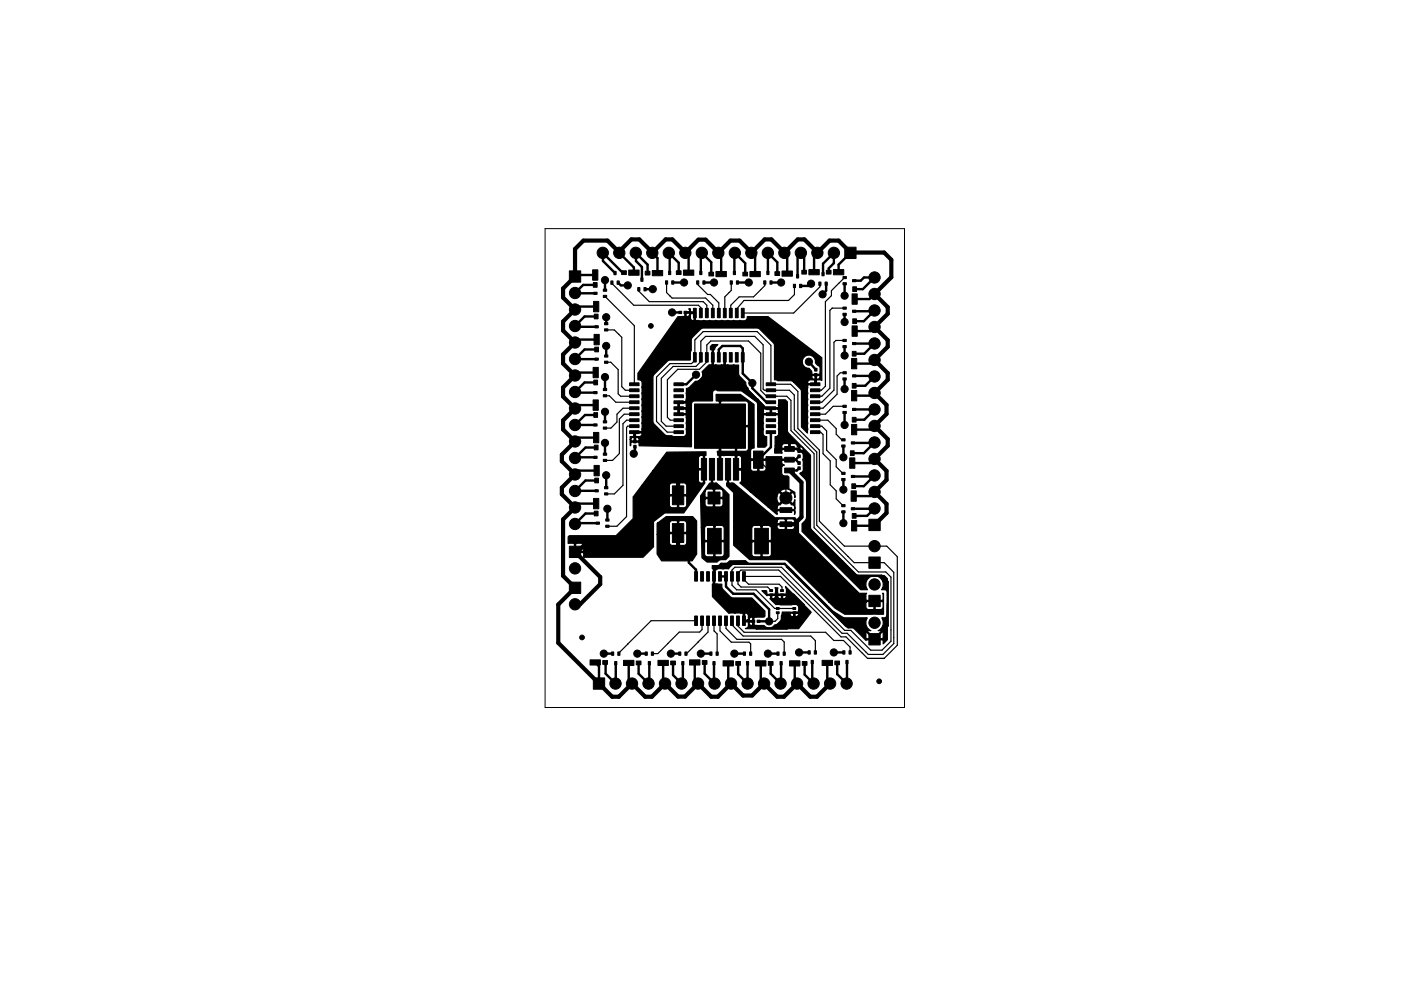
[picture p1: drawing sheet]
<svg xmlns="http://www.w3.org/2000/svg" width="297mm" height="210mm" viewBox="0 0 297 210" stroke-linecap="round" stroke-linejoin="round" font-family="sans-serif">
<path d="M115.6 48.5h76.2v101.6h-76.2z" fill="none" stroke="#000" stroke-width=".21"/>
<g fill="#000" stroke="#000" stroke-width=".21">
<path d="M120.7 57.5h2.4v2.4h-2.4zM125.6 57.2h1.2v2.2h-1.2zM125.8 59.9h.8v1h-.8zM130.2 57.6h.4v.7h-.4zM131.8 57.4h1v.8h-1zM133.3 57.3h2.2v1.1h-2.2zM135.9 59h.4v.7h-.4zM136.8 57.5h1v.8h-1zM138.3 57.4h2.2v1.1h-2.2zM141.8 57.6h.4v.7h-.4zM143.4 57.4h1v.8h-1zM144.9 57.3h2.2v1.1h-2.2z"/>
<path d="M148.4 57.6h.4v.7h-.4zM150.3 57.7h1v.8h-1zM151.8 57.6h2.2v1.1h-2.2zM155.5 57.6h.4v.7h-.4zM157.5 57.7h1v.8h-1zM159 57.6h2.2v1.1h-2.2zM162.6 57.6h.4v.7h-.4zM164.3 57.6h1v.8h-1zM165.8 57.5h2.2v1.1h-2.2zM168.9 58.3h.4v.7h-.4zM170 57.3h1v.8h-1zM171.5 57.2h2.2v1.1h-2.2z"/>
<path d="M174.3 57.8h.4v.7h-.4zM175.2 57.3h1v.8h-1zM178.7 58.7h.7v.4h-.7zM178.7 60h.7v.4h-.7zM176.7 57.2h2.2v1.1h-2.2zM179.1 52.4h2.4v2.4h-2.4zM180.8 59.3h.7v.5h-.7zM125.8 77.9h1v2.2h-1zM125.8 63.9h1.1v2.2h-1.1zM125.9 70.9h1.2v2.2h-1.2zM126 66.6h.8v1h-.8zM126.1 73.6h.8v1h-.8z"/>
<path d="M125.9 62h.7v.5h-.7zM126.1 69.1h.7v.5h-.7zM126.1 76h.7v.4h-.7zM127.9 62.7h.7v.4h-.7zM127.9 61.3h.7v.5h-.7zM128.2 69.8h.7v.4h-.7zM128.2 68.4h.7v.5h-.7zM128.2 76.6h.7v.5h-.7zM128.2 75.3h.7v.5h-.7zM129.5 59.6h.5v.7h-.5zM130.8 59.6h.5v.7h-.5zM135.2 61h.5v.7h-.5z"/>
<path d="M136.5 61h.5v.7h-.5zM141.1 59.6h.5v.7h-.5zM142.4 59.6h.5v.7h-.5zM143.9 66h.6v.5h-.6zM145 66h.6v.5h-.6zM147 74.8h.6v2h-.6zM147 65.4h.6v2h-.6zM147.7 59.6h.5v.7h-.5zM148.3 74.8h.6v2h-.6zM148.3 65.4h.6v2h-.6zM149 59.6h.5v.7h-.5zM149.6 74.8h.6v2h-.6z"/>
<path d="M149.6 65.4h.6v2h-.6zM150.8 74.8h.6v2h-.6zM150.8 65.4h.6v2h-.6zM152.1 74.8h.6v2h-.6zM152.1 65.4h.6v2h-.6zM153.4 74.8h.6v2h-.6zM153.4 65.4h.6v2h-.6zM154.8 59.6h.5v.7h-.5zM154.6 74.8h.6v2h-.6zM154.6 65.4h.6v2h-.6zM156.1 59.6h.5v.7h-.5zM155.9 74.8h.6v2h-.6z"/>
<path d="M155.9 65.4h.6v2h-.6zM157.2 74.8h.6v2h-.6zM157.2 65.4h.6v2h-.6zM161.9 59.6h.5v.7h-.5zM163.2 59.6h.5v.7h-.5zM168.2 60.3h.5v.7h-.5zM169.5 60.3h.5v.7h-.5zM172.7 78.1h.5v.6h-.5zM172.7 79.2h.5v.6h-.5zM173.6 59.8h.5v.7h-.5zM174.9 59.8h.5v.7h-.5zM178.7 78.9h.7v.4h-.7z"/>
<path d="M178.7 72h.7v.5h-.7zM178.7 73.3h.7v.5h-.7zM178.7 65.1h.7v.5h-.7zM178.7 66.5h.7v.4h-.7zM180.7 79.5h.8v.5h-.8zM180.7 72.7h.8v.4h-.8zM180.7 65.8h.8v.5h-.8zM180.7 74.5h.8v1h-.8zM180.8 67.6h.8v1h-.8zM180.8 60.8h.8v1h-.8zM180.6 76h1v2.2h-1zM180.6 69.1h1.1v2.2h-1.1z"/>
<path d="M180.6 62.3h1.1v2.2h-1.1zM125.8 84.8h1v2.2h-1zM125.8 91.7h1.1v2.2h-1.1zM125.9 87.5h.8v1h-.8zM125.9 80.6h.8v1h-.8zM125.9 98.7h1.2v2.2h-1.2zM126 94.4h.8v1h-.8zM125.9 83.1h.7v.4h-.7zM125.9 89.9h.7v.5h-.7zM125.9 96.8h.7v.5h-.7zM127.9 83.7h.7v.5h-.7zM127.9 82.4h.7v.5h-.7z"/>
<path d="M127.9 90.6h.7v.5h-.7zM127.9 89.3h.7v.4h-.7zM127.9 97.5h.7v.4h-.7zM127.9 96.1h.7v.5h-.7zM134.4 94.5h.5v.6h-.5zM134.4 93.4h.5v.6h-.5zM133.5 81.2h2v.6h-2zM133.5 82.5h2v.6h-2zM133.5 83.8h2v.6h-2zM133.5 85h2v.6h-2zM133.5 86.3h2v.6h-2zM133.5 87.6h2v.6h-2z"/>
<path d="M133.5 88.8h2v.6h-2zM133.5 90.1h2v.6h-2zM133.5 91.4h2v.6h-2zM142.9 91.4h2v.6h-2zM142.9 90.1h2v.6h-2zM142.9 88.8h2v.6h-2zM142.9 87.6h2v.6h-2zM142.9 86.3h2v.6h-2zM142.9 85h2v.6h-2zM142.9 83.8h2v.6h-2zM142.9 82.5h2v.6h-2zM142.9 81.2h2v.6h-2z"/>
<path d="M147.3 85.7h10.8v9.4h-10.8zM159.8 95.7h2v3.7h-2zM162.4 81.2h2v.6h-2zM162.4 82.5h2v.6h-2zM162.4 83.8h2v.6h-2zM162.4 85h2v.6h-2zM162.4 86.3h2v.6h-2zM162.4 87.6h2v.6h-2zM162.4 88.8h2v.6h-2zM162.4 90.1h2v.6h-2zM162.4 91.4h2v.6h-2zM166.4 97h2v1h-2z"/>
<path d="M166.4 94.7h2v1.1h-2zM169.2 95.4h.5v.6h-.5zM169.2 96.5h.5v.6h-.5zM169.2 99.1h.5v.6h-.5zM169.2 98h.5v.6h-.5zM171.8 91.4h2v.6h-2zM171.8 90.1h2v.6h-2zM171.8 88.8h2v.6h-2zM171.8 87.6h2v.6h-2zM171.8 86.3h2v.6h-2zM171.8 85h2v.6h-2zM171.8 83.8h2v.6h-2z"/>
<path d="M171.8 82.5h2v.6h-2zM171.8 81.2h2v.6h-2zM178.5 93.1h.7v.4h-.7zM178.5 94.4h.7v.5h-.7zM178.7 86h.7v.4h-.7zM178.7 87.3h.7v.5h-.7zM178.7 80.2h.7v.4h-.7zM180.5 93.7h.7v.5h-.7zM180.7 86.6h.8v.5h-.8zM180.3 95.6h.8v1h-.8zM180.2 97.1h1.1v2.2h-1.1zM180.7 88.5h.8v1h-.8z"/>
<path d="M180.7 81.3h.8v1h-.8zM180.6 90h1v2.2h-1zM180.6 82.8h1v2.2h-1zM120.7 115.9h2.4v2.4h-2.4zM125.8 105.7h1.1v2.2h-1.1zM126 108.4h.8v1h-.8zM126.1 101.4h.8v1h-.8zM126.1 103.9h.7v.5h-.7zM126.4 110.8h.7v.4h-.7zM128.2 104.6h.7v.4h-.7zM128.2 103.2h.7v.5h-.7zM128.4 111.4h.7v.5h-.7z"/>
<path d="M128.4 110.1h.7v.5h-.7zM142.6 103.1h2.4v4h-2.4zM142.6 111.1h2.4v4h-2.4zM148.7 97.3h1.1v4.6h-1.1zM150 112.1h2.9v5.4h-2.9zM150.4 97.3h1.1v4.6h-1.1zM150.1 104.4h2.6v2.5h-2.6zM152.1 97.3h1.1v4.6h-1.1zM153.8 97.3h1.1v4.6h-1.1zM155.5 97.3h1.1v4.6h-1.1zM160 112.1h2.9v5.4h-2.9zM165.4 110.7h2.5v1h-2.5z"/>
<path d="M165.4 107.7h2.5v1h-2.5zM166.4 99.3h2v1h-2zM178.5 107.1h.7v.4h-.7zM178.5 108.4h.7v.4h-.7zM178.5 100.2h.7v.5h-.7zM178.5 101.5h.7v.5h-.7zM180.5 107.7h.7v.5h-.7zM180.5 100.9h.7v.4h-.7zM180.6 102.6h.8v1h-.8zM180.7 108.9h.8v1h-.8zM180.4 104.1h1.2v2.2h-1.2zM180.6 110.4h1v2.2h-1z"/>
<path d="M184.2 110.2h2.4v2.4h-2.4zM120.7 123.5h2.4v2.4h-2.4zM129.7 138.3h.4v.7h-.4zM131 138.3h.4v.7h-.4zM136.8 138.3h.4v.7h-.4zM138.1 138.3h.5v.7h-.5zM143.9 138.3h.4v.7h-.4zM145.2 138.3h.5v.7h-.5zM147.3 121.3h.6v2h-.6zM147.3 130.7h.6v2h-.6zM148.5 121.3h.6v2h-.6zM148.5 130.7h.6v2h-.6z"/>
<path d="M149.8 121.3h.6v2h-.6zM149.8 130.7h.6v2h-.6zM150.5 138.3h.5v.7h-.5zM151.1 121.3h.6v2h-.6zM151.1 130.7h.6v2h-.6zM151.8 138.3h.5v.7h-.5zM152.4 121.3h.6v2h-.6zM152.4 130.7h.6v2h-.6zM153.6 121.3h.6v2h-.6zM153.6 130.7h.6v2h-.6zM154.9 121.3h.6v2h-.6zM154.9 130.7h.6v2h-.6z"/>
<path d="M156.2 121.3h.6v2h-.6zM156.2 130.7h.6v2h-.6zM157.4 121.3h.6v2h-.6zM157.4 130.7h.6v2h-.6zM157.6 138.3h.5v.7h-.5zM158.9 138.3h.5v.7h-.5zM159.4 131.6h.6v.5h-.6zM160.5 131.6h.6v.5h-.6zM163.2 126h.6v.4h-.6zM163.2 125.1h.6v.4h-.6zM164.6 128.9h.6v.4h-.6zM164.6 129.8h.6v.4h-.6z"/>
<path d="M164.7 138.3h.5v.7h-.5zM165.5 126h.6v.4h-.6zM165.5 125.1h.6v.4h-.6zM166 138.3h.5v.7h-.5zM168.1 129.8h.6v.4h-.6zM168.1 128.9h.6v.4h-.6zM171.3 138.1h.5v.7h-.5zM172.6 138.1h.5v.7h-.5zM178.7 138.1h.4v.7h-.4zM180 138.1h.5v.7h-.5zM184.2 134.4h2.4v2.4h-2.4zM184.2 126.3h2.4v2.4h-2.4z"/>
<path d="M184.2 118.2h2.4v2.4h-2.4zM125.1 140h2.2v1.1h-2.2zM127.8 140.1h1v.8h-1zM125.8 143.8h2.4v2.4h-2.4zM130.3 140.4h.5v.7h-.5zM132.2 140.1h2.2v1.1h-2.2zM134.9 140.2h1v.8h-1zM137.4 140.4h.5v.7h-.5zM139.5 140.1h2.2v1.1h-2.2zM142.2 140.2h1v.8h-1zM144.6 140.4h.4v.7h-.4zM146.2 140h2.2v1.1h-2.2z"/>
<path d="M148.9 140.1h1v.8h-1zM151.2 140.4h.4v.7h-.4zM153.3 140.2h2.2v1.1h-2.2zM156 140.3h1v.8h-1zM158.3 140.4h.4v.7h-.4zM160.2 140.2h2.2v1.1h-2.2zM162.9 140.3h1v.8h-1zM165.4 140.4h.4v.7h-.4zM167.4 140.2h2.2v1.1h-2.2zM170.1 140.3h1v.8h-1zM172 140.1h.4v.7h-.4zM174.3 140.1h2.2v1.1h-2.2z"/>
<path d="M177 140.2h1v.8h-1zM179.3 140.1h.5v.7h-.5z"/>
<circle cx="127.8" cy="53.6" r="1.2"/>
<circle cx="128.3" cy="59.4" r=".76"/>
<circle cx="131.3" cy="53.6" r="1.2"/>
<circle cx="134.8" cy="53.6" r="1.2"/>
<circle cx="138.3" cy="53.6" r="1.2"/>
<circle cx="141.8" cy="53.6" r="1.2"/>
<circle cx="145" cy="59.9" r=".76"/>
<circle cx="145.3" cy="53.6" r="1.2"/>
<circle cx="148.8" cy="53.6" r="1.2"/>
<circle cx="151.4" cy="59.9" r=".76"/>
<circle cx="152.3" cy="53.6" r="1.2"/>
<circle cx="155.8" cy="53.6" r="1.2"/>
<circle cx="158.7" cy="59.9" r=".76"/>
<circle cx="159.3" cy="53.6" r="1.2"/>
<circle cx="162.8" cy="53.6" r="1.2"/>
<circle cx="165.6" cy="59.9" r=".76"/>
<circle cx="166.3" cy="53.6" r="1.2"/>
<circle cx="169.8" cy="53.6" r="1.2"/>
<circle cx="173.3" cy="53.6" r="1.2"/>
<circle cx="176.8" cy="53.6" r="1.2"/>
<circle cx="185.4" cy="58.9" r="1.2"/>
<circle cx="121.9" cy="65.7" r="1.2"/>
<circle cx="121.9" cy="76.2" r="1.2"/>
<circle cx="121.9" cy="62.2" r="1.2"/>
<circle cx="121.9" cy="69.2" r="1.2"/>
<circle cx="121.9" cy="79.7" r="1.2"/>
<circle cx="121.9" cy="72.7" r="1.2"/>
<circle cx="128.5" cy="73.4" r=".76"/>
<circle cx="128.5" cy="67.3" r=".76"/>
<circle cx="133.1" cy="60.5" r=".76"/>
<circle cx="138" cy="69.1" r=".5"/>
<circle cx="138.4" cy="61.3" r=".76"/>
<circle cx="142.5" cy="66.3" r=".76"/>
<circle cx="147.6" cy="79.5" r=".76"/>
<circle cx="171.5" cy="76.7" r=".76"/>
<circle cx="172" cy="60.2" r=".76"/>
<circle cx="174.4" cy="62.4" r=".76"/>
<circle cx="179.1" cy="62.7" r=".76"/>
<circle cx="179.1" cy="68.3" r=".76"/>
<circle cx="179.1" cy="75.4" r=".76"/>
<circle cx="185.4" cy="62.4" r="1.2"/>
<circle cx="185.4" cy="72.9" r="1.2"/>
<circle cx="185.4" cy="79.9" r="1.2"/>
<circle cx="185.4" cy="65.9" r="1.2"/>
<circle cx="185.4" cy="76.4" r="1.2"/>
<circle cx="185.4" cy="69.4" r="1.2"/>
<circle cx="121.9" cy="93.7" r="1.2"/>
<circle cx="121.9" cy="86.7" r="1.2"/>
<circle cx="121.9" cy="97.2" r="1.2"/>
<circle cx="121.9" cy="90.2" r="1.2"/>
<circle cx="121.9" cy="83.2" r="1.2"/>
<circle cx="128.3" cy="80" r=".76"/>
<circle cx="128.3" cy="87.4" r=".76"/>
<circle cx="128.3" cy="94" r=".76"/>
<circle cx="134.4" cy="96.3" r=".76"/>
<circle cx="159.5" cy="81.3" r=".76"/>
<circle cx="178.8" cy="97" r=".76"/>
<circle cx="179.1" cy="82.5" r=".76"/>
<circle cx="179.1" cy="90.2" r=".76"/>
<circle cx="185.4" cy="93.9" r="1.2"/>
<circle cx="185.4" cy="86.9" r="1.2"/>
<circle cx="185.4" cy="90.4" r="1.2"/>
<circle cx="185.4" cy="97.4" r="1.2"/>
<circle cx="185.4" cy="83.4" r="1.2"/>
<circle cx="121.9" cy="111.2" r="1.2"/>
<circle cx="121.9" cy="107.7" r="1.2"/>
<circle cx="121.9" cy="100.7" r="1.2"/>
<circle cx="121.9" cy="104.2" r="1.2"/>
<circle cx="128.5" cy="100.8" r=".76"/>
<circle cx="128.8" cy="107.9" r=".76"/>
<circle cx="141.2" cy="117.1" r=".76"/>
<circle cx="143.8" cy="117.1" r=".76"/>
<circle cx="146" cy="117.1" r=".76"/>
<circle cx="166.6" cy="105.7" r="1.27"/>
<circle cx="178.8" cy="103.9" r=".76"/>
<circle cx="178.8" cy="111" r=".76"/>
<circle cx="185.4" cy="104.4" r="1.2"/>
<circle cx="185.4" cy="107.9" r="1.2"/>
<circle cx="185.4" cy="115.9" r="1.2"/>
<circle cx="185.4" cy="100.9" r="1.2"/>
<circle cx="121.9" cy="120.6" r="1.2"/>
<circle cx="121.9" cy="128.2" r="1.2"/>
<circle cx="123.4" cy="135.2" r=".5"/>
<circle cx="128" cy="138.7" r=".76"/>
<circle cx="135.1" cy="138.7" r=".76"/>
<circle cx="142.2" cy="138.7" r=".76"/>
<circle cx="148.6" cy="138.7" r=".76"/>
<circle cx="155.7" cy="138.7" r=".76"/>
<circle cx="162.8" cy="138.7" r=".76"/>
<circle cx="163.1" cy="131.8" r=".76"/>
<circle cx="169.4" cy="138.4" r=".76"/>
<circle cx="176.8" cy="138.4" r=".76"/>
<circle cx="185.4" cy="124" r="1.2"/>
<circle cx="185.4" cy="132.1" r="1.2"/>
<circle cx="130.5" cy="145" r="1.2"/>
<circle cx="134" cy="145" r="1.2"/>
<circle cx="137.5" cy="145" r="1.2"/>
<circle cx="141" cy="145" r="1.2"/>
<circle cx="144.5" cy="145" r="1.2"/>
<circle cx="148" cy="145" r="1.2"/>
<circle cx="151.5" cy="145" r="1.2"/>
<circle cx="155" cy="145" r="1.2"/>
<circle cx="158.5" cy="145" r="1.2"/>
<circle cx="162" cy="145" r="1.2"/>
<circle cx="165.5" cy="145" r="1.2"/>
<circle cx="169" cy="145" r="1.2"/>
<circle cx="172.5" cy="145" r="1.2"/>
<circle cx="176" cy="145" r="1.2"/>
<circle cx="179.5" cy="145" r="1.2"/>
<circle cx="186.4" cy="144.5" r=".5"/>
</g>
<g fill="none" stroke="#000" stroke-width=".51">
<path d="M126.2 58.3h-4l-.3 .4M127.8 53.6l4.2 4.2h.3M127.8 53.6v1.8l2.6 2.5M128.3 59.4v2.2M131.1 60l.5 .5h1.5M131.3 53.6l3.1 3.1v1.1M134.8 53.6l2.5 2.5v1.8M134.8 53.6v1.8l1.3 1.2v2.7M138.3 53.6l1.1 1.1v3.2M141.8 53.6l2.1 2.1v2.1M141.8 53.6l.2 .1v4.2M142.6 59.9h2.4"/>
<path d="M145.3 53.6l.7 .7v3.5M148.8 53.6l2 2v2.5M148.8 53.6l-.2 .2v4.1M149.3 59.9h2.1M152.3 53.6l.6 .6v3.9M155.8 53.6l2.2 2.2v2.3M155.8 53.6l-.1 .1v4.2M156.4 59.9h2.3M159.3 53.6l.8 .8v3.7M162.8 53.6l2 2v2.4M162.8 53.6v4.3M162.8 53.6h.1"/>
<path d="M163.5 59.9h2.1M166.3 53.6l.6 .6v3.8M169.8 53.6l.7 .7v3.4M169.8 53.6l-.7 .7v4.3M172.5 57.7h.1M173.3 53.6l-.7 .7v3.4M175.7 57.7v-.8l1.1-1.1v-2.2l-2.3 2.4v2.2M180.3 53.6l-2.5 2.5v1.6M181.1 59.5h1.4l.7-.6h2.2l-2.5 2.4h-1.7M126.2 60.4h-2.6l-1.7 1.8h4.3M126.3 79h-3.8l-.6 .7M126.4 65h-3.9l-.6 .7"/>
<path d="M126.4 67.1h-2.5l-2 2.1 .2 .1h4.4M126.5 72h-4l-.6 .7M126.5 74.1h-2.6l-2 2.1h4.6M128.5 67.3v1.4M128.5 73.4v2.1M138.4 61.3l-1.6 .1M142.5 66.3h1.7M145.3 66.3h1.9l.1 .1v2.9l-9.9 9.9v12.5M147.6 79.5l-2.1 2h-1.6M151.1 75.8v2.2l-5.3 5.3v1.5l-.5 .5h-1.4v2.6M152.4 75.8v-1.6l.8-.8h3.8l.5 .5v5.3l2 2.1v1.1l3 2.9h.9M153.7 75.8v2.9l4.3 4.4h.7l3.6 3.5h2.5l.8 .8v3.3l1.8 1.8v2.7h2l1.8 1.8v14.8l10.4 10.3h5.3l1.3 1.4v9.2l-2.8 2.9-2.5-2.5h-3.1l-13.4-13.5h-13.5l-1.5 1.6v4l2.5 2.6h2.6l1.2 1.2v2.7l.2 .1h1.8v.9l.7 .6h6.4l1.6-1.6v-1.7h1.2l.8-.8v-.9l-2.1-2.1h-4.8"/>
<path d="M171.5 76.7l1.5 1.7M172 60.2l-.5 .5h-1.7M173 79.5v1.9l-.2 .1M175.2 60v1.7l-.8 .7M179.1 66.7v1.6M179.1 73.6v1.8M179.1 60.2v2.5M181.1 72.9h4.3l-2.2 2.1h-2.1M181.1 79.8h4.2l.1 .1-2 1.9h-2.3M181.1 66h4.2M185.4 62.4l-1.1 1h-3.1M185.4 69.4l-.9 .8h-3.3"/>
<path d="M185.4 76.4l-.8 .7h-3.5M185.4 65.9l-2.3 2.2h-1.9M122.1 97h4.1M126.3 85.9h-3.7l-.7 .8M126.3 81.1h-2.4l-2 2.1 .2 .1h4.1M126.3 88h-2.3l-2.1 2.2h4.3M126.4 92.8h-3.7l-.8 .9M126.4 94.9h-2.3l-2.2 2.3M126.5 99.8h-3.8l-.8 .9M128.3 80v2.6M128.3 87.4v2.1M128.3 94v2.4"/>
<path d="M134.6 94.8v1.2l-.2 .3M137.4 91.7h-2.9l.1 .1v1.9M143.9 86.6h1.4l.5 .5v5.1l-1.3 1.3h-5.3l-1.8-1.8M163.4 91.7v3.2l-2.6 2.6h-1.5l-2.1 2.1h-1.1v-5.8l-3.4-3.4v9.2M163.4 86.6v1.3M167.4 97.5h1.3M168.7 97.5l.7 .8M169 95.2l.4 .5M169.4 96.8l-.7 .7M169.4 99.4l-.4 .4h-1.6M178.8 94.6v2.4M179.1 80.4v2.1"/>
<path d="M179.1 87.5v2.7M180.8 94h4.5M181.1 86.9h4.3M185.4 86.9h.1M185.4 83.4l-.6 .5h-3.7M185.4 90.4l-.8 .7h-3.5M185.4 97.4l-.9 .8h-3.8M185.4 93.9l-2.3 2.2h-2.4M185.4 86.9l-2.2 2.1h-2.1M122 104.1h4.5M122.1 111h4.6M126.4 106.8h-3.7l-.8 .9"/>
<path d="M126.4 108.9h-2.3l-2.2 2.3M126.5 101.9h-2.4l-2.2 2.3M128.5 100.8v2.7M128.8 107.9v2.4M146 117.1v2.3l1.6 1.5v1.4M178.6 119.1h.1M178.8 101.7v2.2M178.8 108.6v2.4M180.8 107.9h4.5M180.8 101.1h4.4M185.4 104.4l-.9 .8h-3.5M185.4 111.4l-.2 .1h-4.1"/>
<path d="M185.4 107.9l-1.6 1.5h-2.7M185.4 100.9l-2.3 2.2h-2.1M128 138.7h1.9M135.1 138.7h1.9M142.2 138.7h1.9M148.6 138.7h2.1M152.7 122.3h1.2v2.2l1.5 1.5h4.4l3.3 3.3v2.5h-2.3M155.7 138.7h2.1M162.8 138.7h2.1M169.4 138.4h2.2M176.8 138.4h2.1M126.2 140.5l.8 .8v3.7"/>
<path d="M128.4 140.5v2.4l2.1 2.1 .1-4.3M133.3 140.6v3.7l.7 .7M135.4 140.6v2.3l2.1 2.1 .2-.1v-4.2M140.6 140.6v4l.4 .4M142.7 140.6v2.6l1.8 1.8 .3-.3v-4M147.3 140.5v3.8l.7 .7M149.4 140.5v2.4l2.1 2.1M151.4 140.7v4.2M154.4 140.7v3.7l.6 .6M158.5 140.7v4.3l-2-2v-2.3M161.3 140.7v3.6l.7 .7M165.6 140.7l-.1 4.3-2.1-2.1v-2.2"/>
<path d="M168.5 140.7v3.8l.5 .5M170.6 140.7v2.4l1.9 1.9M172.2 140.5v4.2M175.4 140.6v3.8l.6 .6M179.6 140.5l-.1 4.5-2-2v-2.4"/>
</g>
<g fill="none" stroke="#000" stroke-width=".25">
<path d="M129.7 60v.1l4.7 4.7h13.7l.5 .5v1.1M141.3 59.9v2.2l1.2 1.1h7.1l1.5 1.6v1.6M147.9 59.9v.5l2.1 2.1h.6l1.8 1.8v2.1M155 59.9v1.7l-.4 .4M162.2 59.9v.7l-2.4 2.4h-3.1l-1.8 1.8v1.6M179.1 58.9l-2.8 2.8v1l-1.3 1.3v17.9l-.8 .9h-1.4M128.3 63v-.1l6.2 6.2v12.4M128.5 76.9h1l1.6 1.5v5.2l.5 .5h2.9M128.5 70h1.7l1.6 1.6v10.4l.8 .8h1.9M131.2 70.9h.1M135.4 61.4v.4l2.3 2.2h11.4l.8 .8v1.6M142.1 62.8h.1"/>
<path d="M154.6 62v.1M154.6 62.1l-.9 .9v3.4M168.4 60.7v1.8l-1.2 1.2h-9.5l-1.5 1.8v.9M173.8 60.2v.7l-5.5 5.5h-10.8M179.1 79.1h-.9l-.7 .7v3.8l-3 3h-1.7M179.1 72.2h-1.9l-.4 .4v10.2l-2.6 2.5h-1.4M179.1 65.4h-2.7l-.4 .5v16.5l-1.8 1.7h-1.4M128.3 84h.9l1.4 1.3h3.9M134.5 89.1h-1.7l-.7 .8v13.1l-1.8 1.8h-1.8M134.5 87.9h-2.2l-1 1v7.3l-1.4 1.5h-1.6M134.5 86.6h-2.4l-1.3 1.3v1.6l-1.3 1.3h-1.2M135.4 90.4h-2.3l-.3 .3v18.9l-2 2.1h-2"/>
<path d="M143.9 89.1h-1.8l-.6-.6v-8l2.2-2.2h4.6l1.6-1.5v-3.6l.8-.9h8l2.6 2.6v7.9l1.2 1.3h4.3l.9 .8v6.4l4.9 4.9v15.7l9.4 9.4h5.8l1.1 1.1v13.6l-1.9 1.9h-2.4l-4.2-4.2h-1.3l-13.4-13.4h-9.9l-.6 .7v3.1l1 1h4.1l4 4 4.2 .1M143.9 91.7h-2.4l-2.3-2.3v-9.4l2.8-2.9h4.6l.7-.7v-4.3l1.8-1.7h11.4l2.9 2.9v8.2h4.2l1.6 1.6v7.8l4.5 4.6v15.1l5.3 5.3h9l2.2 2.2v18.8l-2.7 2.8h-3.6l-4.5-4.6h-1.1l-12.8-12.8h-7.8v.7l1 .9h6.5l.6 .6v.8M143.9 90.4h-2.7l-1-1v-9.1l2.5-2.6h4.8l1.1-1v-4.3l1-1h10.4l1.8 1.7v9.4l.3 .3h5.3l1 1v7.3l4.8 4.8v15.5l7.9 8h6.4l2 2v15.1l-2.3 2.3h-3.1l-4.5-4.4h-1.1l-13.4-13.5h-8l-.5 .6M167.4 97.5h-6.6l5.8 5.9v2.3M172.8 91.7h1.2l.5 .5v4.1l1.5 1.5v5.1l1.3 1.2v1.7l1.5 1.5M172.8 90.4h1.4l1.1 1v4.1l2 2v1.5l1.5 1.4M172.8 89.1h2.7l1.8 1.8v1.2l1.2 1.2h.3M175.9 86.9v.1M179.1 86.2h-2.5l-1.6 1.7h-2.2M185.4 115.9l-.2 .2M133.1 136.6l-1.9 2.1M133.1 136.6h.1"/>
<path d="M141.6 136.5l-2.1 2.2h-1.2M141.6 136.5h.1M147.6 131.7h-9.6l-4.9 4.9M148 136.2h.1M148.8 131.7v1.9l-.5 .5h-4.3l-2.4 2.4M150.1 131.7v2.4l-4.7 4.6M151.4 131.7v2.2l.6 .6v4.2M151.5 133.9v.1M152.7 131.7v2.2l2.3 2.3h3.8l.4 .4v2.1M153.9 131.7v1.6l2.3 2.3h9.5l.6 .6v2.5M155.2 131.7v.9l2.4 2.3h14.3l1 1v2.5M156.5 131.7v1.1l1.3 1.3h17.2l1.8 1.8h2l1.4 1.4v1.1"/>
<path d="M156.5 121.7v2.2l.6 .6h5.6l.8 .8M164.9 130h.1M164.9 130v1.2l-.6 .6h-1.2"/>
</g>
<path d="M167.4 99.8l2.5 2.6v7.3l-1.5 1.5h-1.8M121.8 117l5.5 5.4v1.5l-4.3 4.3h-1.1M141.2 117.1h4.8M143.8 105.1v-3.5l-.5-.5h-2.1l-4.8 4.8v5.1l-4.6 4.6h-7.8l-1.6 1.5h-.5M143.8 113.1v4M185.4 111.4l2.6-2.6v-1.9l-2.6-2.5 2.6-2.6v-1.9l-2.6-2.5 2.8-2.8v-1.4l-2.8-2.8 2.6-2.6v-1.9l-2.6-2.5 2.8-2.8v-1.4l-2.8-2.8 2.8-2.8v-1.4l-2.8-2.8 2.8-2.8v-1.4l-2.8-2.8 3.6-3.6v-3.7l-1.5-1.5h-7.2l-2.5-2.6h-1.9l-2.6 2.6-2.8-2.8h-1.4l-2.8 2.8-2.8-2.8h-1.4l-2.8 2.8-2.5-2.6h-1.9l-2.6 2.6-2.7-2.8h-1.5l-2.8 2.8-2.8-2.8h-1.4l-2.8 2.8-2.8-2.8h-1.6l-2.6 2.5v.3l-2.5-2.6h-5.1l-1.8 1.8v5.9l-2.5 2.5v1.9l2.5 2.6-2.5 2.5v1.9l2.5 2.6-2.5 2.5v1.9l2.5 2.6-2.5 2.5v1.9l2.5 2.6-2.5 2.5v1.9l2.5 2.6-2.8 2.8v1.4l2.8 2.8-2.8 2.8v1.4l2.8 2.8-2.5 2.5v12l2.5 2.5-3.5 3.6v8.1l11.4 11.4h1.4l2.8-2.8 2.8 2.8h1.4l2.8-2.8 2.8 2.8h1.4l2.8-2.8 2.8 2.8h1.4l2.8-2.8 2.5 2.6h2l2.5-2.6 2.8 2.8h1.4l2.8-2.8 2.8 2.8h1.4l2.8-2.8" fill="none" stroke="#000" stroke-width=".89"/>
<g fill="#000">
<circle cx="137.4" cy="91.7" r=".25"/>
<circle cx="160.5" cy="84.8" r=".25"/>
</g>
<path d="M143.7 67.2h1.3l.2-.2v-.6h.3v.6l.1 .2 .4-.1 .4-.4 .1 1.1 .5 .2 .2-.1v-1.4h-.7l-.2 .2-.2-.3h-.9v-.3l.9 .1 .2-.3-.3-.4h.4v.6l.1 .2h1l-.1 1.6 .2 .1h10.4a.73 .73 0 0 0 .4-.8h4.4l11.4 8.7v4.8l-1.1-.1-.1 .2v.9h-1.6l-.2 .1 .1 9.3-.1 .8-1.3-1.3v-7.8l-1.6-1.7h2.9l.2 .3h1.3v-.6l-.1-.2h-.9l-.5 .5h-2.9l-.7-.3h-2.7l-.7-.2v-.8h7.9l.1 .4 .4 .3 .2-.2v-.6h.3v.6l.2 .2 .5-.3 .1-.4-.2-.1h-1.5l-.1 .1h-7.9v-2.8h5.9l.2 .5 .4 .4 .8 .2 .6 .7v.5l.1 .1h1.5l.2-.1-.1-1.4-.9-.9v-.5a1.42 1.42 0 0 0-1.7-1.1 1.42 1.42 0 0 0-1.1 1.6h-5.9v-4l-3.4-3.3h-12l-2.2 2.1v2.6l-.2 .4-.1 1.6h-4.5l-3.3 3.3v10l2.7 2.7h1.2l.5 .2h2l.6-.4v-4l-.1-.2h-1.6l-.1-.2 .1-1.1h.2v1.1h1.4l.1-.2v-.7l-.1-.2h-1.7v-.2l.1-1h.2v1h1.4l.1-.2v-.7l-.1-.1h-1.7v-.3h1.7l.1-.1v-2.7l.7-.2 1.2-1.3a1.38 1.38 0 0 0 1.4-2l1.5-1.5h.5l.2-.1v-3l-.4-.1v-.7l.4-.4h1.2l-.9 1.2v3l.1 .1h2l.1-.1v-1.6h.3v1.6l.2 .1h2.6l.1 2.2 1.4 1.5 .2 1 .6 .9 3 3-.1 .3 .2 .2h2.9l.2-.2v-1.5h1.4l.4 .5 .1 6.3 4.8 5 .1 15.6 9.8 9.9h5.8l.6 .7v2.7l-.3-.3-.8-.2a1.87 1.87 0 0 0-1.6-2.9 1.87 1.87 0 0 0-1.5 3h-1.4l-12.4-12.3v-1.7l.6-.6 .3-.8v-7.3l-.3-.8-1.1-1.1a1.14 1.14 0 0 0 .7-1.7v-.8a.62 .62 0 0 1 0-.9v-1.1l-.2-.2h-.8v-.9h.2v.7h.6l.2-.2-.1-.3-.4-.3a.52 .52 0 0 1-.6 0 .52 .52 0 0 1-.3-.4l-.4-.3h-.8l-.2 .2v1.1h-1.6l-.2 .1 .2 .6h-1.7l.1-1.5h1.4l.2 .5h1.4v-.8l-.2-.2h-.9l-.5 .5h-1.4v-2h.1a.65 .65 0 0 0 .7-.6v-3.8l-.2-.2h-2.9l-.2 .2v3.8l.2 .4 .6 .2v1.9l-.4 .4h-1.5l-.1-8h1.2v.7l.2 .2h1.3v-1.1h.3v1.1h1.3l.2-.2v-.7l-.2-.2h-2.9l-.2 .2h-1.2l-.1-1.5-3.3-2.4-5-.1a.64 .64 0 0 0-.7-.2 .64 .64 0 0 0-.4 .6v1.8h-3.8a.65 .65 0 0 0-.7 .6v9.1l-11.1-.2v-.6l-.2-.2h-1.4l-.2 .2v.5h-.1v-1.2l.3 .3h.6v-.7h.2v.7h.6l.2-.2-.1-.4-.4-.3a.49 .49 0 0 1-.8 0l-.6 .6v-.7h.6l.2-.1v-.7h.2v.7l.2 .1h.8l.5-.5-.1-.3h-1.7l.1-.3 1.6 .1 .1-.2v-9.1a1.21 1.21 0 0 0-.6-1.7h-.2v-1.4zM120.5 113.9l.2-.2 9.9-.1 3.6-3.6 .1-4.6h7.6l.1 2 .4 .3h1.1l.1-.1v-2.4h.3v2.4l.1 .1 1.3-.1 .3-.4v-1.8l-.2-.2h-3.3l-.2 .2h-7.6l1.8-2.4h5.8v1.8l.2 .2h1.5v-2.4h.3v2.4h1.5l.2-.2v-1.8l-.3-.5a1.97 1.97 0 0 0-1.7 .1l-.1-.1h-1.1l-.5 .5h-5.8l2.3-3.2h9.7v2.2a.64 .64 0 0 0 1 .3v-2.6h-.9l-.1 .1h-9.7l2.1-2.7h7.6v2.2l.1 .1h.9v-2.6a.64 .64 0 0 0-1 .3h-7.6l.9-1.2h8.3v.7l-.3 .2 .1 5.6-4.5 6.4h-4.1l-2.3 1.9v5.3l-2.3 2.2h-12.5v-.8l-.2-.2h-1.8v-1.8h.2v1.6h1.6l.2-.2v-1l-.3-.5a1.97 1.97 0 0 0-1.7 .1l-.2-.1h-1.1zM150.8 99.4h.3v2.9l.1 .2h.7l2.7 2.4v13.2l-.7 .6-1.3 .1-.6 .4h-2.1l-1.1-.8v-3.3h.6v2.5l.5 .5h1.3l.1-.1v-3.1h.3v3.1l.1 .1 1.6-.1 .2-.4v-2.5l-.1-.2h-3.9l-.1 .2h-.6l-.1-3.1h.7v2.5l.1 .2h1.8v-3.1h.3v3.1h1.8l.1-.2v-2.5l-.5-.5h-1.3l-.1 .1-.4-.1h-1.3l-.5 .5h-.7l-.2-6.1h1v1.2l.5 .5h1.1l.2-.2v-1.6h.2v1.6l.2 .2 1.3-.1 .3-.4v-1.2l-.2-.1h-3.5l-.1 .1h-1v-.7l.7-.9h.3v1.1l.1 .1h1.7v-1.6h.2v1.6h1.6l.2-.1v-1.1l-.3-.5a2.07 2.07 0 0 0-1.7 .1l-.2-.1h-1.1l-.5 .5h-.3l1.3-1.8 .3-.2zM154.2 99.4h.3v2.9l.1 .2h.9l8.8 7.3h4.3l.7 1.2v2.1l12.8 12.7 1.6 .1-.1 .3v1l.1 .2h3.4l.2-.2v-1l-.2-.3h.2v4.4h-8.2l-2.1-1.3-1.2-1.2h7.8v1l.5 .5h1l.2-.1v-1.6h.2v1.6l.2 .1 1.3-.1 .3-.4v-1l-.2-.2h-3.4l-.1 .2h-7.8l-9.1-9-7.7-.1-3.5-3v-.6h3.9l.1 2.8 .4 .2h1.3l.1-.1v-3.1h.3v3.1l.2 .1 1.5-.1 .3-.4v-2.5l-.2-.2-7.9 .2v-3.1h3.9v2.5l.1 .2h1.8v-3.1h.3v3.1h1.8l.2-.2v-2.5l-.5-.5h1.6a.68 .68 0 0 0 .5 .9h1.1l.2-.2v-.9h.3v.9l.1 .2h1.1a.61 .61 0 0 0 .4-1.1l-6.6 .2-.2 .1-.4-.1h-1.3l-.5 .5h-3.9v-1.4h9.2l.2 .5h1.6v-.9h.3v.9h1.6a.6 .6 0 0 0-.4-1h-1.1l-.1 .1a2.04 2.04 0 0 0-1.8 0l-.3 .4h-9.2v-6l-1.4-1.5v-.6l.1-.2zM151.8 83.7h5.2l2.9 2.1v9.3a.65 .65 0 0 0-.8 .5v1.6l.2 .2h3l.1-.5h3.3l.2 .5h1.2l.2 .2-1.4 .1a.61 .61 0 0 0-.1 .6 .61 .61 0 0 0 .5 .4 .63 .63 0 0 0-.6 .6v1a.65 .65 0 0 0 .7 .7h.6l.3 .2v2.5l1.2 .8v1.1l-.2-1-.3-.1-1.2 1.2 1.2 1.1 .3-.1 .2-.7v3.1h-.1l.1-.6-.1-.2h-3.5l-.2 .2 .1 .6h-.2l-1.7-1.5h1.8l.2 .5h3.5a.61 .61 0 0 0 0-.7 .61 .61 0 0 0-.6-.3l-1.2-1.3-1.1 1.3a.65 .65 0 0 0-.8 .5h-1.8l-2.7-2.3h4.5v.8l.3 .6 .3 .1 1.1-1.1-1.1-1.2-.3 .1-.3 .7h-4.5l-1.2-1h6.5l1.1 1.2 1.2-1.2a1.43 1.43 0 0 0-2.3 0h-6.5l-2.1-1.9 .3-.4v-2.2l-.1-.1h-1.1l-.1-2.9h.3v2.6h.9l.1-.1v-1.5h1.9l.1 1.9 .4 .3h.9l.2-.2v-2.1h.2v2.1l.2 .2h.8l.5-.5v-1.7l-.1-.1-5.1 .1v-.7a.64 .64 0 0 0-1-.3l-.4-.2h-2.9l-.1 .2v.5l-.3 .2v-.7l-.3-.2-.1-.9 .4-.1v-5.1h.3v5.1l.1 .1h5.5l.3-.5v-4.5l-.2-.2h-6v-5.3h.3v5.1h5.7l.2-.2v-4.5l-.5-.5h-5.3l-.1 .1-1-.1zM139.3 111.1l2.6-.1v1.8l.2 .2h1.5v-2.4h.3v2.4h1.5l.2-.2v-1.8l-.3-.5a1.97 1.97 0 0 0-1.7 .1l-.1-.1h-1.1l-.5 .5h-2.5l1.9-1.4h5.6l.8 .9v7.1l-1 1.4h-6.4l-1-1.4v-4.2h2.6v1.8l.5 .5h1.1l.1-.1v-2.4h.3v2.4l.1 .1 1.3-.1 .3-.4v-1.8l-.2-.2-6.1 .2zM151 120h2.7l1-1 3.4-.1 .7 .7h-3.3l-1 1.1h-2.8l-.2 .1v3l.2 .1h1.3l.1 .9 .2 .3 1.8 1.7 4.3 .1 2.8 2.7v1.1l-.2 .2h-2l-.1 .2v1.4l.1 .2h2a1.46 1.46 0 0 0 2.3-.1 1.71 1.71 0 0 0 1.4-2l.1-.3h1.7l.2 .4 .4 .1 .2-.1v-.6h.2v.6l.3 .1 .4-.2 .1-.3-.1-.2-3.4 .2v-.4h2.9a.49 .49 0 0 0 .6 0 .49 .49 0 0 0 0-.6 .78 .78 0 0 0-.6-1h-4.2l-1.3-1.3 .2-.1v-.6h.2v.6l.2 .1 .4-.1 .2-.4h.5l.2 .4 .4 .1 .2-.1v-.6h.2v.6l.3 .1 .4-.2 .1-.3-.1-.2h-1.6l-.1 .2h-.5l-.1-.2-1.7 .1-1.1-1.1 1.1 .1a.53 .53 0 0 0 0 .6 .53 .53 0 0 0 .6 .1h.6a.49 .49 0 0 0 .6 0 .49 .49 0 0 0 0-.6l-.1-.8h.6v1.2a2.03 2.03 0 0 0 1.8 0v-.8l-.2-.7 5.5 5.5-2.7 3.5h-11.2l.5-.3 .1-1 .4 .5 .3 .1 .2-.2v-.6h-.7l-.2 .2-.2-.3h-.9v-1.6h.3v1.4l.9-.2 .1 .3h.7v-.6l-.2-.2-.3 .1-.3 .4h-.2l.1-.8-.5-.5a.61 .61 0 0 1-.9 0l-2.7 .1-3.5-3.6-.1-2.7 .3-.1v-3l-.3-.1zM166.7 120.3h.4l9.3 9.3 2.7 1.5h4.8a1.82 1.82 0 0 0 .7 2.7h-.5l-.4 .3-.1 1.2 .1 .2h3.4l.2-.2-.1-1.2-.5-.3h-.5a1.82 1.82 0 0 0 .8-2.7 .88 .88 0 0 0 1-.4l.1-2.7v7.7l-.8 .9v-.7l-.2-.1h-3.4l-.1 .1-2.7-2.7-.5-.2h-1z" fill="#000" stroke="#000" stroke-width=".25"/>
</svg>
